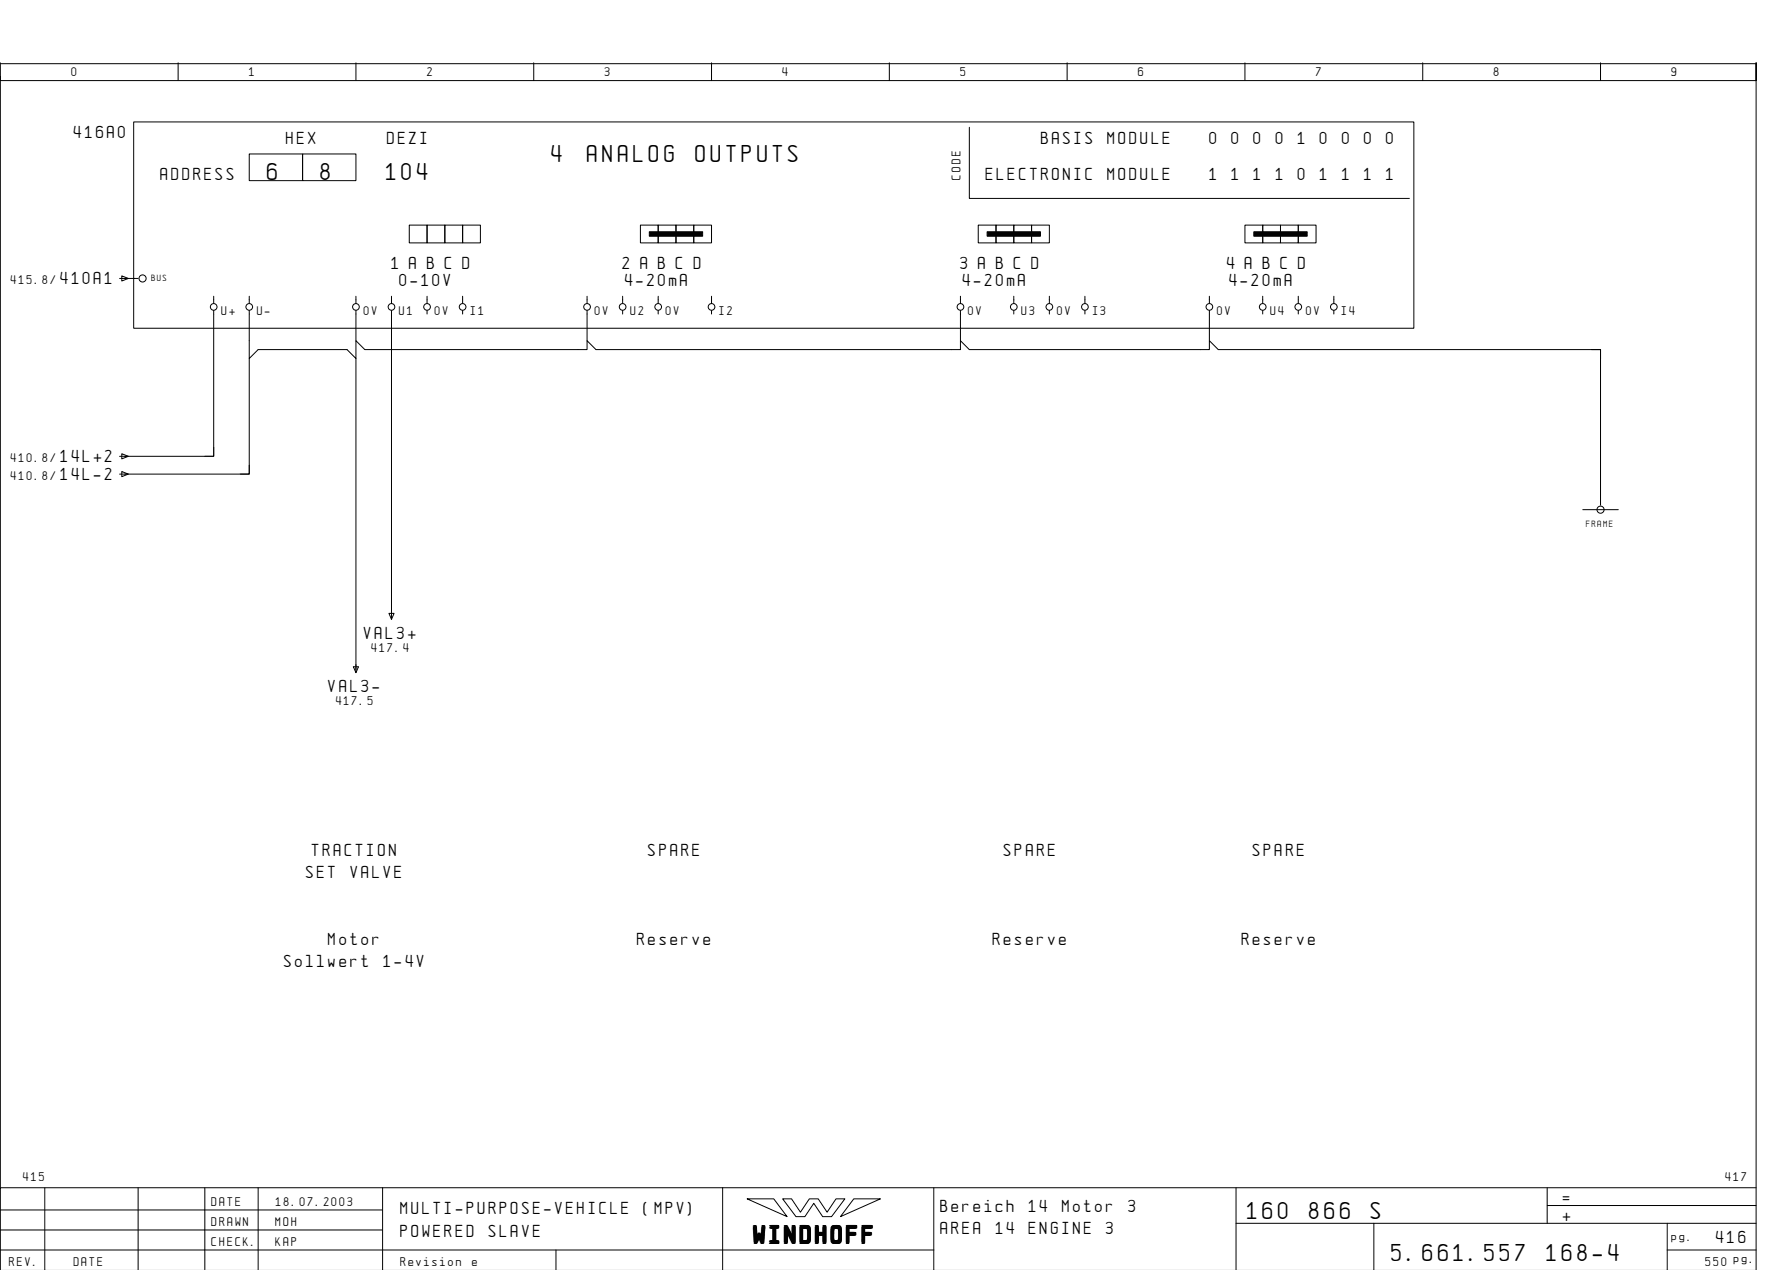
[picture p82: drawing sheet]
<svg xmlns="http://www.w3.org/2000/svg" width="399mm" height="286mm" viewBox="0 0 399 286" stroke-linecap="round" stroke-linejoin="round" font-family="sans-serif">
<defs><g id="words">
<g font-size="4.4">
<text x="60.1" y="40.4">6</text>
<text x="72.1" y="40.4">8</text>
<text x="86.9" y="40.4">104</text>
<text x="124.1" y="36.4">4</text>
<text x="132.1" y="36.4">ANALOG</text>
<text x="156.5" y="36.4">OUTPUTS</text>
<text x="280.6" y="274.1">160</text>
<text x="294.5" y="274.1">866</text>
<text x="308.4" y="274.1">S</text>
<text x="169.5" y="279.3">WINDHOFF</text>
<text x="313.1" y="283.6">5.661.557</text>
<text x="347.9" y="283.6">168-4</text>
</g>
<g font-size="3.1">
<text x="16.6" y="30.9">416A0</text>
<text x="64.3" y="32.4">HEX</text>
<text x="87.1" y="32.4">DEZI</text>
<text x="234.2" y="32.4">BASIS</text>
<text x="249.2" y="32.4">MODULE</text>
<text x="272.1" y="32.4">0</text>
<text x="277.1" y="32.4">0</text>
<text x="282" y="32.4">0</text>
<text x="287" y="32.4">0</text>
<text x="292" y="32.4">1</text>
<text x="297" y="32.4">0</text>
<text x="301.9" y="32.4">0</text>
<text x="306.9" y="32.4">0</text>
<text x="311.9" y="32.4">0</text>
<text x="36.1" y="40.4">ADDRESS</text>
<text x="221.8" y="40.4">ELECTRONIC</text>
<text x="249.2" y="40.4">MODULE</text>
<text x="272.1" y="40.4">1</text>
<text x="277.1" y="40.4">1</text>
<text x="282" y="40.4">1</text>
<text x="287" y="40.4">1</text>
<text x="292" y="40.4">0</text>
<text x="297" y="40.4">1</text>
<text x="301.9" y="40.4">1</text>
<text x="306.9" y="40.4">1</text>
<text x="311.9" y="40.4">1</text>
<text x="13.6" y="63.9">410A1</text>
<text x="88.1" y="60.4">1 A B C D</text>
<text x="89.9" y="64.4">0-10V</text>
<text x="140.1" y="60.4">2 A B C D</text>
<text x="140.6" y="64.4">4-20mA</text>
<text x="216.1" y="60.4">3 A B C D</text>
<text x="216.6" y="64.4">4-20mA</text>
<text x="276.1" y="60.4">4 A B C D</text>
<text x="276.6" y="64.4">4-20mA</text>
<text x="13.6" y="103.9">14L+2</text>
<text x="13.6" y="107.9">14L-2</text>
<text x="81.9" y="143.6">VAL3+</text>
<text x="73.9" y="155.6">VAL3-</text>
<text x="68.9" y="197.4">SET</text>
<text x="70.1" y="192.4">TRACTION</text>
<text x="78.8" y="197.4">VALVE</text>
<text x="145.9" y="192.4">SPARE</text>
<text x="225.9" y="192.4">SPARE</text>
<text x="281.9" y="192.4">SPARE</text>
<text x="73.9" y="212.4">Motor</text>
<text x="143.4" y="212.4">Reserve</text>
<text x="223.4" y="212.4">Reserve</text>
<text x="279.4" y="212.4">Reserve</text>
<text x="63.9" y="217.4">Sollwert</text>
<text x="86.3" y="217.4">1-4V</text>
<text x="90.1" y="273.1">MULTI-PURPOSE-VEHICLE</text>
<text x="144.8" y="273.1">(MPV)</text>
<text x="211.6" y="272.6">Bereich</text>
<text x="231.5" y="272.6">14</text>
<text x="238.9" y="272.6">Motor</text>
<text x="253.9" y="272.6">3</text>
<text x="351.6" y="270.6">=</text>
<text x="351.6" y="274.6">+</text>
<text x="90.1" y="278.1">POWERED</text>
<text x="110" y="278.1">SLAVE</text>
<text x="211.6" y="277.6">AREA</text>
<text x="224" y="277.6">14</text>
<text x="231.5" y="277.6">ENGINE</text>
<text x="248.9" y="277.6">3</text>
<text x="386.1" y="279.6">416</text>
</g>
<g font-size="2.3">
<text x="16.1" y="17.1">0</text>
<text x="56.1" y="17.1">1</text>
<text x="96.1" y="17.1">2</text>
<text x="136.1" y="17.1">3</text>
<text x="176.1" y="17.1">4</text>
<text x="216.1" y="17.1">5</text>
<text x="256.1" y="17.1">6</text>
<text x="296.1" y="17.1">7</text>
<text x="336.1" y="17.1">8</text>
<text x="376.1" y="17.1">9</text>
<text x="216.1" y="40.4" transform="rotate(-90 216.1 40.4)">CODE</text>
<text x="2.4" y="63.9">415.8/</text>
<text x="49.8" y="70.9">U+</text>
<text x="57.8" y="70.9">U-</text>
<text x="81.8" y="70.9">0V</text>
<text x="89.8" y="70.9">U1</text>
<text x="97.8" y="70.9">0V</text>
<text x="105.8" y="70.9">I1</text>
<text x="133.8" y="70.9">0V</text>
<text x="141.8" y="70.9">U2</text>
<text x="149.8" y="70.9">0V</text>
<text x="161.8" y="70.9">I2</text>
<text x="217.8" y="70.9">0V</text>
<text x="229.8" y="70.9">U3</text>
<text x="237.8" y="70.9">0V</text>
<text x="245.8" y="70.9">I3</text>
<text x="273.8" y="70.9">0V</text>
<text x="285.8" y="70.9">U4</text>
<text x="293.8" y="70.9">0V</text>
<text x="301.8" y="70.9">I4</text>
<text x="2.4" y="103.9">410.8/</text>
<text x="2.4" y="107.9">410.8/</text>
<text x="83.6" y="146.6">417.4</text>
<text x="75.6" y="158.6">417.5</text>
<text x="5.2" y="265.6">415</text>
<text x="388.2" y="265.6">417</text>
<text x="47.6" y="271.1">DATE</text>
<text x="47.6" y="275.6">DRAWN</text>
<text x="62" y="275.6">MOH</text>
<text x="62.1" y="271.1">18.07.2003</text>
<text x="47.6" y="280.1">CHECK.</text>
<text x="62" y="280.1">KAP</text>
<text x="376.1" y="279.1">pg.</text>
<text x="2.1" y="284.6">REV.</text>
<text x="16.6" y="284.6">DATE</text>
<text x="90.1" y="284.6">Revision</text>
<text x="106.2" y="284.6">e</text>
<text x="383.7" y="284.6">550 pg.</text>
</g>
<g font-size="1.6">
<text x="34.1" y="63.3">BUS</text>
<text x="356.8" y="118.6">FRAME</text>
</g>
</g></defs>
<g fill="none" stroke="#000" stroke-width=".22">
<path d="M.1 14.1v4h395v-4v271.6M.1 17.1v250M.1 14.3h395M40.1 14.1v4M80.1 14.1v4M120.1 14.1v4M160.1 14.1v4M200.1 14.1v4M240.1 14.1v4M280.1 14.1v4M320.1 14.1v4M360.1 14.1v4"/>
<path d="M30.1 27.4h288v46.4h-288zM56.1 34.6h12v6h-12zM68.1 34.6h12v6h-12zM218.1 28.6v16h99M92.1 50.6h4v4h-4zM96.1 50.6h4v4h-4zM100.1 50.6h4v4h-4zM104.1 50.6h4v4h-4zM144.1 50.6h4v4h-4zM148.1 50.6h4v4h-4zM152.1 50.6h4v4h-4zM156.1 50.6h4v4h-4z"/>
<path d="M220.1 50.6h4v4h-4zM224.1 50.6h4v4h-4zM228.1 50.6h4v4h-4zM232.1 50.6h4v4h-4zM280.1 50.6h4v4h-4zM284.1 50.6h4v4h-4zM288.1 50.6h4v4h-4zM292.1 50.6h4v4h-4zM26.9 62.6h4.2M27.4 62l1.5 .6-1.5 .6zM48.1 69.8v32.8h-20M48.1 66.6v1.6"/>
<path d="M56.1 69.8v10.8l2-2h20l2 2v-4l2 2h50v-2l2 2h82v-2l2 2h54v-2l2 2h86v35M56.1 66.6v1.6M80.1 66.6v1.6M80.1 69.8v6.8M88.1 66.6v1.6M88.1 69.8v69.4M96.1 66.6v1.6M96.1 69.8v.8M104.1 66.6v1.6M104.1 69.8v.8M132.1 66.6v1.6M132.1 69.8v6.8"/>
<path d="M140.1 66.6v1.6M140.1 69.8v.8M148.1 66.6v1.6M148.1 69.8v.8M160.1 66.6v1.6M160.1 69.8v.8M216.1 66.6v1.6M216.1 69.8v6.8M228.1 66.6v1.6M228.1 69.8v.8M236.1 66.6v1.6M236.1 69.8v.8"/>
<path d="M244.1 66.6v1.6M244.1 69.8v.8M272.1 66.6v1.6M272.1 69.8v6.8M284.1 66.6v1.6M284.1 69.8v.8M292.1 66.6v1.6M292.1 69.8v.8M300.1 66.6v1.6M300.1 69.8v.8M358.1 78.6h2v2M56.1 80.6v26h-28"/>
<path d="M80.1 80.6v70.6M26.9 102.6h1.9M26.9 106.6h1.9M27.4 102l1.5 .6-1.5 .6zM27.4 106l1.5 .6-1.5 .6zM48.1 100.6v2h-2M56.1 104.6v2h-2M356.1 114.6h8M87.5 138h1.2l-.6 1.3zM79.5 149.9h1.2l-.6 1.4zM10.1 267.1v18.5M31.1 267.1v18.5"/>
<path d="M46.1 267.1v18.6M58.1 267.1v18.6M86.1 272.1h-86M86.1 276.6h-86M86.1 267.1v18.6M162.6 267.1v18.6M168.1 269.6h6l3 4zM176.1 269.6h2l2 3 2-3h2l2 3 2-3h2l-3 4h-2l-2-3-2 3h-2zM192.1 269.6h6l-9 4zM210.1 267.1v18.6M278.1 275.1h117M278.1 267.1v18.6"/>
<path d="M309.1 275.1v10.6M348.1 271.1h47M348.1 267.1v8M375.1 275.1v10.6M395.1 267.1h-395v18.6M125.1 281.1v4.6M210.1 281.1h-210M375.1 281.1h20"/>
<circle cx="32.1" cy="62.6" r=".8"/>
<circle cx="48.1" cy="69" r=".75"/>
<circle cx="56.1" cy="69" r=".75"/>
<circle cx="80.1" cy="69" r=".75"/>
<circle cx="88.1" cy="69" r=".75"/>
<circle cx="96.1" cy="69" r=".75"/>
<circle cx="104.1" cy="69" r=".75"/>
<circle cx="132.1" cy="69" r=".75"/>
<circle cx="140.1" cy="69" r=".75"/>
<circle cx="148.1" cy="69" r=".75"/>
<circle cx="160.1" cy="69" r=".75"/>
<circle cx="216.1" cy="69" r=".75"/>
<circle cx="228.1" cy="69" r=".75"/>
<circle cx="236.1" cy="69" r=".75"/>
<circle cx="244.1" cy="69" r=".75"/>
<circle cx="272.1" cy="69" r=".75"/>
<circle cx="284.1" cy="69" r=".75"/>
<circle cx="292.1" cy="69" r=".75"/>
<circle cx="300.1" cy="69" r=".75"/>
<circle cx="360.1" cy="114.6" r=".8"/>
</g>
<path d="M146.1 52.1h12v1h-12zM222.1 52.1h12v1h-12zM282.1 52.1h12v1h-12z" fill="#000" stroke="#000" stroke-width=".22"/>
<use href="#words"/>
</svg>
